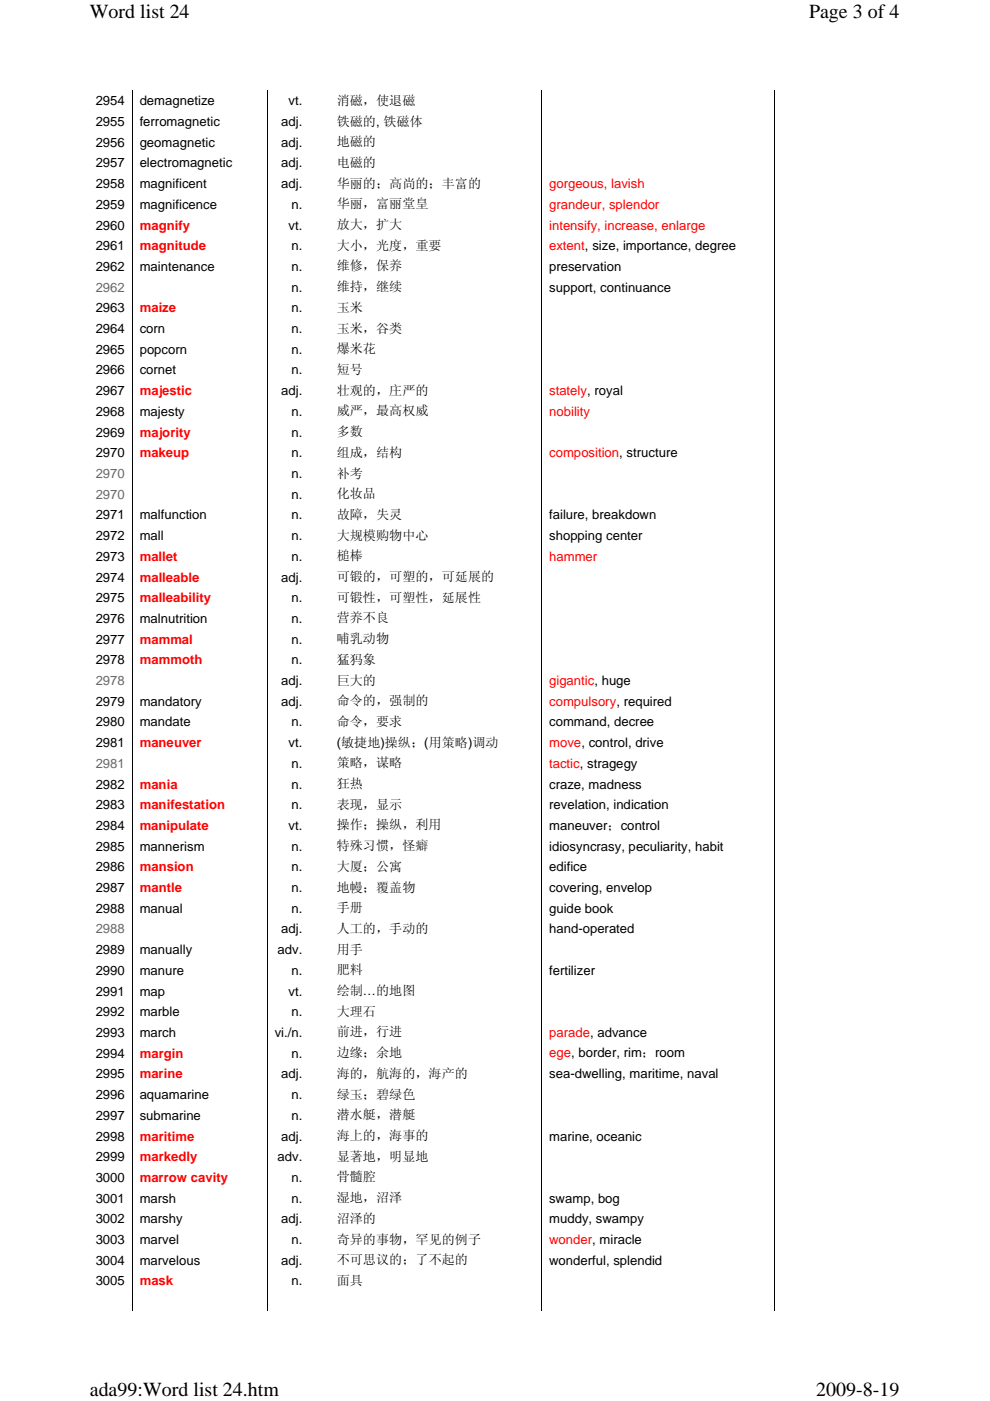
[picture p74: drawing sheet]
<svg xmlns="http://www.w3.org/2000/svg" width="210mm" height="297mm" viewBox="0 0 210 297" stroke-linecap="round" stroke-linejoin="round" font-family="sans-serif">
<defs><g id="words">
<g font-size="4.2">
<text x="19.1" y="3.8">Word list 24</text>
<text x="171.6" y="3.8">Page 3 of 4</text>
<text x="19" y="296">ada99:Word list 24.htm</text>
<text x="173.1" y="296">2009-8-19</text>
</g>
<g font-size="2.8">
<text x="20.3" y="22.3">2954</text>
<text x="29.6" y="22.3">demagnetize</text>
<text x="61.2" y="22.3">vt.</text>
<text x="71.4" y="22.2">消磁，使退磁</text>
<text x="20.3" y="26.7">2955</text>
<text x="29.6" y="26.7">ferromagnetic</text>
<text x="59.7" y="26.7">adj.</text>
<text x="71.4" y="26.6">铁磁的, 铁磁体</text>
<text x="20.3" y="31.1">2956</text>
<text x="20.3" y="35.5">2957</text>
<text x="29.6" y="31.1">geomagnetic</text>
<text x="29.6" y="35.5">electromagnetic</text>
<text x="59.7" y="31.1">adj.</text>
<text x="59.7" y="35.5">adj.</text>
<text x="71.4" y="31">地磁的</text>
<text x="71.4" y="35.4">电磁的</text>
<text x="20.3" y="39.9">2958</text>
<text x="29.6" y="39.9">magnificent</text>
<text x="59.7" y="39.9">adj.</text>
<text x="71.4" y="39.8">华丽的；高尚的；丰富的</text>
<text x="20.3" y="44.3">2959</text>
<text x="29.6" y="44.3">magnificence</text>
<text x="61.8" y="44.3">n.</text>
<text x="71.4" y="44.2">华丽，富丽堂皇</text>
<text x="20.3" y="48.7">2960</text>
<text x="20.3" y="53.1">2961</text>
<text x="61.2" y="48.7">vt.</text>
<text x="61.8" y="53.1">n.</text>
<text x="71.4" y="48.6">放大，扩大</text>
<text x="71.4" y="53">大小，光度，重要</text>
<text x="20.3" y="57.4">2962</text>
<text x="29.6" y="57.4">maintenance</text>
<text x="61.8" y="57.4">n.</text>
<text x="71.4" y="57.3">维修，保养</text>
<text x="116.5" y="57.4">preservation</text>
<text x="61.8" y="61.8">n.</text>
<text x="71.4" y="61.7">维持，继续</text>
<text x="116.5" y="61.8">support, continuance</text>
<text x="20.3" y="66.2">2963</text>
<text x="20.3" y="70.6">2964</text>
<text x="29.6" y="70.6">corn</text>
<text x="61.8" y="66.2">n.</text>
<text x="61.8" y="70.6">n.</text>
<text x="71.4" y="66.1">玉米</text>
<text x="71.4" y="70.5">玉米，谷类</text>
<text x="20.3" y="75">2965</text>
<text x="29.6" y="75">popcorn</text>
<text x="61.8" y="75">n.</text>
<text x="71.4" y="74.9">爆米花</text>
<text x="20.3" y="79.4">2966</text>
<text x="20.3" y="83.8">2967</text>
<text x="29.6" y="79.4">cornet</text>
<text x="59.7" y="83.8">adj.</text>
<text x="61.8" y="79.4">n.</text>
<text x="71.4" y="79.3">短号</text>
<text x="71.4" y="83.7">壮观的，庄严的</text>
<text x="20.3" y="88.2">2968</text>
<text x="29.6" y="88.2">majesty</text>
<text x="61.8" y="88.2">n.</text>
<text x="71.4" y="88.1">威严，最高权威</text>
<text x="20.3" y="92.6">2969</text>
<text x="61.8" y="92.6">n.</text>
<text x="71.4" y="92.5">多数</text>
<text x="20.3" y="97">2970</text>
<text x="61.8" y="97">n.</text>
<text x="61.8" y="101.3">n.</text>
<text x="71.4" y="96.9">组成，结构</text>
<text x="71.4" y="101.2">补考</text>
<text x="61.8" y="105.7">n.</text>
<text x="71.4" y="105.6">化妆品</text>
<text x="20.3" y="110.1">2971</text>
<text x="29.6" y="110.1">malfunction</text>
<text x="61.8" y="110.1">n.</text>
<text x="71.4" y="110">故障，失灵</text>
<text x="116.5" y="110.1">failure, breakdown</text>
<text x="20.3" y="114.5">2972</text>
<text x="20.3" y="118.9">2973</text>
<text x="29.6" y="114.5">mall</text>
<text x="61.8" y="114.5">n.</text>
<text x="61.8" y="118.9">n.</text>
<text x="71.4" y="114.4">大规模购物中心</text>
<text x="71.4" y="118.8">槌棒</text>
<text x="116.5" y="114.5">shopping center</text>
<text x="20.3" y="123.3">2974</text>
<text x="59.7" y="123.3">adj.</text>
<text x="71.4" y="123.2">可锻的，可塑的，可延展的</text>
<text x="20.3" y="127.7">2975</text>
<text x="61.8" y="127.7">n.</text>
<text x="71.4" y="127.6">可锻性，可塑性，延展性</text>
<text x="71.4" y="132">营养不良</text>
<text x="20.3" y="132.1">2976</text>
<text x="20.3" y="136.5">2977</text>
<text x="29.6" y="132.1">malnutrition</text>
<text x="61.8" y="132.1">n.</text>
<text x="61.8" y="136.5">n.</text>
<text x="71.4" y="136.4">哺乳动物</text>
<text x="20.3" y="140.8">2978</text>
<text x="61.8" y="140.8">n.</text>
<text x="71.4" y="140.7">猛犸象</text>
<text x="20.3" y="149.6">2979</text>
<text x="29.6" y="149.6">mandatory</text>
<text x="59.7" y="145.2">adj.</text>
<text x="59.7" y="149.6">adj.</text>
<text x="71.4" y="145.1">巨大的</text>
<text x="71.4" y="149.5">命令的，强制的</text>
<text x="20.3" y="154">2980</text>
<text x="29.6" y="154">mandate</text>
<text x="61.8" y="154">n.</text>
<text x="71.4" y="153.9">命令，要求</text>
<text x="116.5" y="154">command, decree</text>
<text x="20.3" y="158.4">2981</text>
<text x="61.2" y="158.4">vt.</text>
<text x="71.4" y="158.3">(敏捷地)操纵；(用策略)调动</text>
<text x="20.3" y="167.2">2982</text>
<text x="61.8" y="162.8">n.</text>
<text x="61.8" y="167.2">n.</text>
<text x="71.4" y="162.7">策略，谋略</text>
<text x="71.4" y="167.1">狂热</text>
<text x="116.5" y="167.2">craze, madness</text>
<text x="20.3" y="171.6">2983</text>
<text x="61.8" y="171.6">n.</text>
<text x="71.4" y="171.5">表现，显示</text>
<text x="116.5" y="171.6">revelation, indication</text>
<text x="20.3" y="176">2984</text>
<text x="61.2" y="176">vt.</text>
<text x="71.4" y="175.9">操作；操纵，利用</text>
<text x="116.5" y="175.9">maneuver；control</text>
<text x="20.3" y="180.4">2985</text>
<text x="20.3" y="184.7">2986</text>
<text x="29.6" y="180.4">mannerism</text>
<text x="61.8" y="180.4">n.</text>
<text x="61.8" y="184.7">n.</text>
<text x="71.4" y="180.3">特殊习惯，怪癖</text>
<text x="71.4" y="184.6">大厦；公寓</text>
<text x="116.5" y="180.4">idiosyncrasy, peculiarity, habit</text>
<text x="116.5" y="184.7">edifice</text>
<text x="20.3" y="189.1">2987</text>
<text x="61.8" y="189.1">n.</text>
<text x="71.4" y="189">地幔；覆盖物</text>
<text x="116.5" y="189.1">covering, envelop</text>
<text x="20.3" y="193.5">2988</text>
<text x="29.6" y="193.5">manual</text>
<text x="59.7" y="197.9">adj.</text>
<text x="61.8" y="193.5">n.</text>
<text x="71.4" y="193.4">手册</text>
<text x="71.4" y="197.8">人工的，手动的</text>
<text x="116.5" y="193.5">guide book</text>
<text x="116.5" y="197.9">hand-operated</text>
<text x="20.3" y="202.3">2989</text>
<text x="29.6" y="202.3">manually</text>
<text x="58.9" y="202.3">adv.</text>
<text x="71.4" y="202.2">用手</text>
<text x="20.3" y="206.7">2990</text>
<text x="29.6" y="206.7">manure</text>
<text x="61.8" y="206.7">n.</text>
<text x="71.4" y="206.6">肥料</text>
<text x="116.5" y="206.7">fertilizer</text>
<text x="20.3" y="211.1">2991</text>
<text x="20.3" y="215.5">2992</text>
<text x="29.6" y="211.1">map</text>
<text x="29.6" y="215.5">marble</text>
<text x="61.2" y="211.1">vt.</text>
<text x="61.8" y="215.5">n.</text>
<text x="71.4" y="211">绘制…的地图</text>
<text x="71.4" y="215.4">大理石</text>
<text x="20.3" y="219.9">2993</text>
<text x="29.6" y="219.9">march</text>
<text x="58.3" y="219.9">vi./n.</text>
<text x="71.4" y="219.8">前进，行进</text>
<text x="20.3" y="224.3">2994</text>
<text x="61.8" y="224.3">n.</text>
<text x="71.4" y="224.1">边缘；余地</text>
<text x="20.3" y="228.6">2995</text>
<text x="20.3" y="233">2996</text>
<text x="29.6" y="233">aquamarine</text>
<text x="59.7" y="228.6">adj.</text>
<text x="61.8" y="233">n.</text>
<text x="71.4" y="228.5">海的，航海的，海产的</text>
<text x="71.4" y="232.9">绿玉；碧绿色</text>
<text x="116.5" y="228.6">sea-dwelling, maritime, naval</text>
<text x="20.3" y="237.4">2997</text>
<text x="29.6" y="237.4">submarine</text>
<text x="61.8" y="237.4">n.</text>
<text x="71.4" y="237.3">潜水艇，潜艇</text>
<text x="20.3" y="241.8">2998</text>
<text x="59.7" y="241.8">adj.</text>
<text x="71.4" y="241.7">海上的，海事的</text>
<text x="116.5" y="241.8">marine, oceanic</text>
<text x="20.3" y="246.2">2999</text>
<text x="20.3" y="250.6">3000</text>
<text x="58.9" y="246.2">adv.</text>
<text x="61.8" y="250.6">n.</text>
<text x="71.4" y="246.1">显著地，明显地</text>
<text x="71.4" y="250.5">骨髓腔</text>
<text x="20.3" y="255">3001</text>
<text x="29.6" y="255">marsh</text>
<text x="61.8" y="255">n.</text>
<text x="71.4" y="254.9">湿地，沼泽</text>
<text x="116.5" y="255">swamp, bog</text>
<text x="20.3" y="259.4">3002</text>
<text x="20.3" y="263.8">3003</text>
<text x="29.6" y="259.4">marshy</text>
<text x="29.6" y="263.8">marvel</text>
<text x="59.7" y="259.4">adj.</text>
<text x="61.8" y="263.8">n.</text>
<text x="71.4" y="259.2">沼泽的</text>
<text x="71.4" y="263.7">奇异的事物，罕见的例子</text>
<text x="116.5" y="259.4">muddy, swampy</text>
<text x="20.3" y="268.1">3004</text>
<text x="29.6" y="268.1">marvelous</text>
<text x="59.7" y="268.1">adj.</text>
<text x="71.4" y="268">不可思议的；了不起的</text>
<text x="116.5" y="268.1">wonderful, splendid</text>
<text x="20.3" y="272.5">3005</text>
<text x="61.8" y="272.5">n.</text>
<text x="71.4" y="272.4">面具</text>
</g>
<g font-size="2.8" fill="#f00">
<text x="116.5" y="39.9">gorgeous, lavish</text>
<text x="116.5" y="44.3">grandeur, splendor</text>
<text x="29.6" y="48.7">magnify</text>
<text x="29.6" y="53.1">magnitude</text>
<text x="116.5" y="48.7">intensify, increase, enlarge</text>
<text x="116.5" y="53.1">extent, size, importance, degree</text>
<text x="29.6" y="66.2">maize</text>
<text x="29.6" y="83.8">majestic</text>
<text x="116.5" y="83.8">stately, royal</text>
<text x="116.5" y="88.2">nobility</text>
<text x="29.6" y="92.6">majority</text>
<text x="29.6" y="97">makeup</text>
<text x="116.5" y="97">composition, structure</text>
<text x="29.6" y="118.9">mallet</text>
<text x="116.5" y="118.9">hammer</text>
<text x="29.6" y="123.3">malleable</text>
<text x="29.6" y="127.7">malleability</text>
<text x="29.6" y="136.5">mammal</text>
<text x="29.6" y="140.8">mammoth</text>
<text x="116.5" y="145.2">gigantic, huge</text>
<text x="116.5" y="149.6">compulsory, required</text>
<text x="29.6" y="158.4">maneuver</text>
<text x="116.5" y="158.4">move, control, drive</text>
<text x="29.6" y="167.2">mania</text>
<text x="116.5" y="162.8">tactic, stragegy</text>
<text x="29.6" y="171.6">manifestation</text>
<text x="29.6" y="176">manipulate</text>
<text x="29.6" y="184.7">mansion</text>
<text x="29.6" y="189.1">mantle</text>
<text x="116.5" y="219.9">parade, advance</text>
<text x="29.6" y="224.3">margin</text>
<text x="116.5" y="224.2">ege, border, rim；room</text>
<text x="29.6" y="228.6">marine</text>
<text x="29.6" y="241.8">maritime</text>
<text x="29.6" y="246.2">markedly</text>
<text x="29.6" y="250.6">marrow cavity</text>
<text x="116.5" y="263.8">wonder, miracle</text>
<text x="29.6" y="272.5">mask</text>
</g>
<g font-size="2.8" fill="#6c6865">
<text x="20.3" y="61.8">2962</text>
<text x="20.3" y="101.3">2970</text>
<text x="20.3" y="105.7">2970</text>
<text x="20.3" y="145.2">2978</text>
<text x="20.3" y="162.8">2981</text>
<text x="20.3" y="197.9">2988</text>
</g>
</g></defs>
<path d="M28.1 19.2v258.6M56.7 19.2v258.6M114.9 19.2v258.6M164.3 19.2v258.6" fill="none" stroke="#000" stroke-width=".21"/>
<g fill="#fff">
<path d="M19 0h171.8v4.7h-171.8z"/>
<path d="M19 292.2h171.8v4.7h-171.8z"/>
</g>
<use href="#words"/>
</svg>
